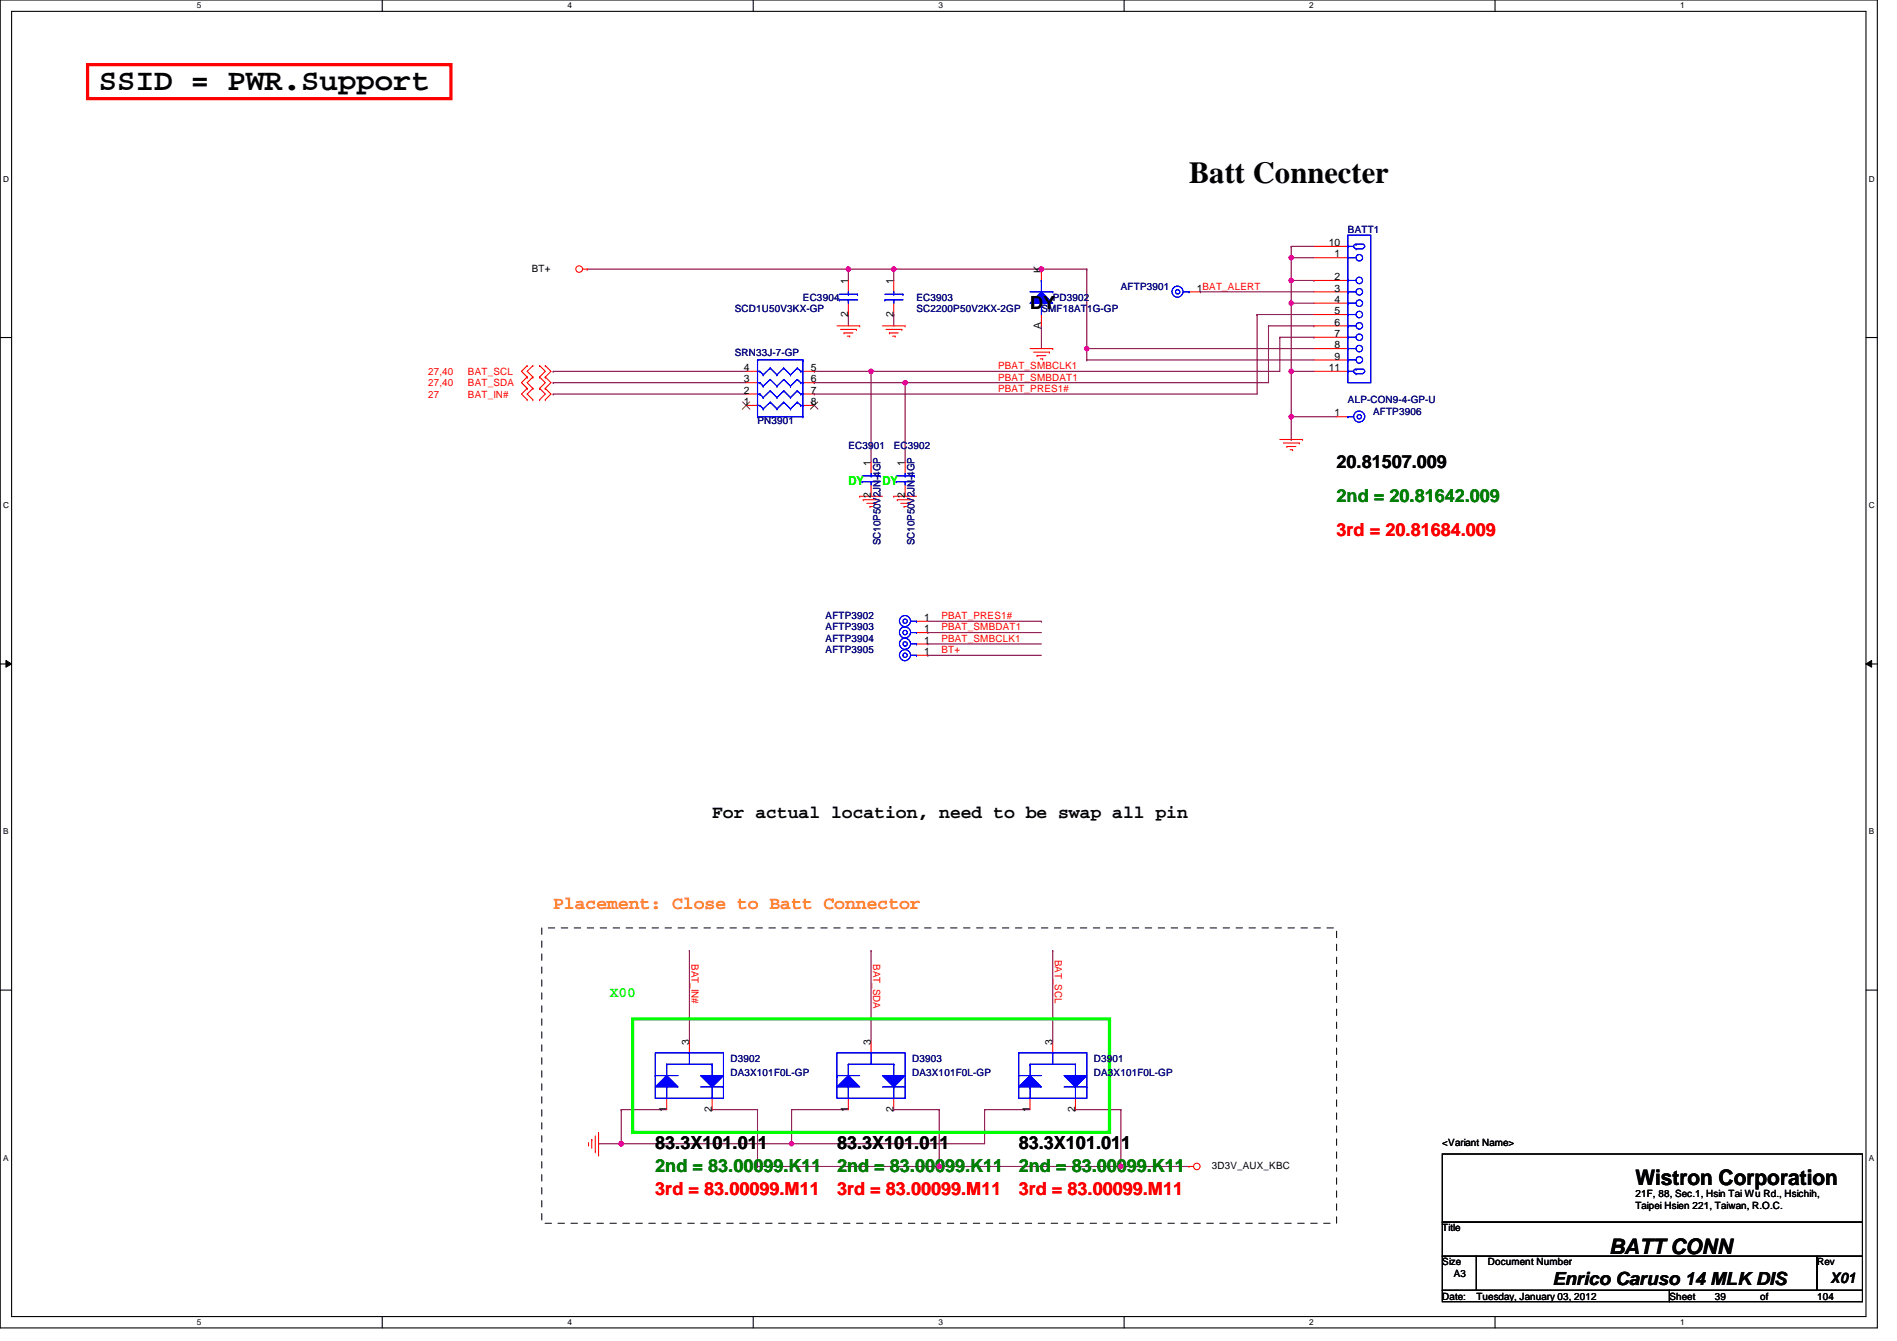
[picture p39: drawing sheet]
<svg xmlns="http://www.w3.org/2000/svg" width="297mm" height="210mm" viewBox="0 0 297 210" stroke-linecap="round" stroke-linejoin="round" font-family="sans-serif">
<defs><g id="words">
<g font-size="4.8">
<text x="15.5" y="14.1">SSID = PWR.Support</text>
<text x="186.2" y="28.7">Batt Connecter</text>
</g>
<g font-size="3.3">
<text x="256.1" y="185.5">Wistron Corporation</text>
<text x="252" y="196.3">BATT CONN</text>
</g>
<g font-size="2.8">
<text x="161.3" y="48.3">DY</text>
<text x="209.3" y="73.2">20.81507.009</text>
<text x="111.5" y="128.1">For actual location, need to be swap all pin</text>
<text x="102.6" y="179.9">83.3X101.011</text>
<text x="131.1" y="179.9">83.3X101.011</text>
<text x="159.5" y="179.9">83.3X101.011</text>
<text x="243.1" y="201.2">Enrico Caruso 14 MLK DIS</text>
</g>
<g font-size="2.8" fill="#008000">
<text x="209.3" y="78.5">2nd = 20.81642.009</text>
<text x="102.6" y="183.4">2nd = 83.00099.K11</text>
<text x="131.1" y="183.4">2nd = 83.00099.K11</text>
<text x="159.5" y="183.4">2nd = 83.00099.K11</text>
</g>
<g font-size="2.8" fill="#f00">
<text x="209.3" y="83.9">3rd = 20.81684.009</text>
<text x="102.6" y="187">3rd = 83.00099.M11</text>
<text x="131.1" y="187">3rd = 83.00099.M11</text>
<text x="159.5" y="187">3rd = 83.00099.M11</text>
</g>
<text font-size="2.8" fill="#ff8000" x="86.6" y="142.3">Placement: Close to Batt Connector</text>
<text font-size="2.3" fill="#0f0" x="95.5" y="156">X00</text>
<text font-size="2.3" x="286.6" y="200.9">X01</text>
<g font-size="1.9" fill="#0f0">
<text x="132.8" y="75.9">DY</text>
<text x="138.2" y="75.9">DY</text>
</g>
<g font-size="1.6">
<text x="208.1" y="38.5">10</text>
<text x="209" y="40.3">1</text>
<text x="83.3" y="42.5">BT+</text>
<text x="132.8" y="44.4" transform="rotate(-90 132.8 44.4)">1</text>
<text x="139.9" y="44.4" transform="rotate(-90 139.9 44.4)">1</text>
<text x="163" y="42.7" transform="rotate(-90 163 42.7)">K</text>
<text x="187.4" y="45.6">1BAT_ALERT</text>
<text x="209" y="43.9">2</text>
<text x="209" y="45.6">3</text>
<text x="209" y="47.4">4</text>
<text x="132.8" y="49.6" transform="rotate(-90 132.8 49.6)">2</text>
<text x="139.9" y="49.6" transform="rotate(-90 139.9 49.6)">2</text>
<text x="163" y="51.6" transform="rotate(-90 163 51.6)">A</text>
<text x="209" y="49.2">5</text>
<text x="209" y="51">6</text>
<text x="209" y="52.7">7</text>
<text x="116.5" y="59.9">3</text>
<text x="116.5" y="58.1">4</text>
<text x="127" y="58.1">5</text>
<text x="127" y="59.9">6</text>
<text x="208.1" y="58.1">11</text>
<text x="209" y="54.5">8</text>
<text x="209" y="56.3">9</text>
<text x="116.5" y="63.4">1</text>
<text x="116.5" y="61.6">2</text>
<text x="127" y="61.6">7</text>
<text x="127" y="63.4">8</text>
<text x="209" y="65.2">1</text>
<text x="136.4" y="72.9" transform="rotate(-90 136.4 72.9)">1</text>
<text x="141.7" y="72.9" transform="rotate(-90 141.7 72.9)">1</text>
<text x="136.4" y="78" transform="rotate(-90 136.4 78)">2</text>
<text x="141.7" y="78" transform="rotate(-90 141.7 78)">2</text>
<text x="144.7" y="97.2">1</text>
<text x="144.7" y="100.8">1</text>
<text x="144.7" y="99">1</text>
<text x="144.7" y="102.5">1</text>
<text x="107.9" y="163.6" transform="rotate(-90 107.9 163.6)">3</text>
<text x="136.4" y="163.6" transform="rotate(-90 136.4 163.6)">3</text>
<text x="164.8" y="163.6" transform="rotate(-90 164.8 163.6)">3</text>
<text x="104.3" y="174" transform="rotate(-90 104.3 174)">1</text>
<text x="111.5" y="174" transform="rotate(-90 111.5 174)">2</text>
<text x="132.8" y="174" transform="rotate(-90 132.8 174)">1</text>
<text x="139.9" y="174" transform="rotate(-90 139.9 174)">2</text>
<text x="161.2" y="174" transform="rotate(-90 161.2 174)">1</text>
<text x="168.4" y="174" transform="rotate(-90 168.4 174)">2</text>
<text x="225.8" y="179.4">&lt;Variant Name&gt;</text>
<text x="189.7" y="183">3D3V_AUX_KBC</text>
<text x="256.1" y="187.4">21F, 88, Sec.1, Hsin Tai Wu Rd., Hsichih,</text>
<text x="256.1" y="189.2">Taipei Hsien 221, Taiwan, R.O.C.</text>
<text x="225.8" y="192.7">Title</text>
<text x="225.8" y="198.1">Size</text>
<text x="225.8" y="203.4">Date:</text>
<text x="227.6" y="199.9">A3</text>
<text x="231.2" y="203.4">Tuesday, January 03, 2012</text>
<text x="233" y="198.1">Document Number</text>
<text x="261.4" y="203.4">Sheet</text>
<text x="268.5" y="203.4">39</text>
<text x="275.6" y="203.4">of</text>
<text x="284.5" y="198.1">Rev</text>
<text x="284.5" y="203.4">104</text>
</g>
<g font-size="1.6" fill="#000080">
<text x="211.1" y="36.4">BATT1</text>
<text x="125.7" y="47.1">EC3904</text>
<text x="143.5" y="47.1">EC3903</text>
<text x="164.8" y="47.1">PD3902</text>
<text x="175.5" y="45.3">AFTP3901</text>
<text x="115.1" y="48.9">SCD1U50V3KX-GP</text>
<text x="143.5" y="48.9">SC2200P50V2KX-2GP</text>
<text x="163.1" y="48.9">SMF18AT1G-GP</text>
<text x="115.1" y="55.7">SRN33J-7-GP</text>
<text x="211.1" y="63.1">ALP-CON9-4-GP-U</text>
<text x="215" y="64.9">AFTP3906</text>
<text x="118.6" y="66.3">PN3901</text>
<text x="132.8" y="70.2">EC3901</text>
<text x="140" y="70.2">EC3902</text>
<text x="137.9" y="85.3" transform="rotate(-90 137.9 85.3)">SC10P50V2JN-4GP</text>
<text x="143.2" y="85.3" transform="rotate(-90 143.2 85.3)">SC10P50V2JN-4GP</text>
<text x="129.3" y="96.9">AFTP3902</text>
<text x="129.3" y="100.5">AFTP3904</text>
<text x="129.3" y="98.7">AFTP3903</text>
<text x="129.3" y="102.2">AFTP3905</text>
<text x="114.4" y="166.2">D3902</text>
<text x="142.8" y="166.2">D3903</text>
<text x="171.3" y="166.2">D3901</text>
<text x="114.4" y="168.4">DA3X101F0L-GP</text>
<text x="142.8" y="168.4">DA3X101F0L-GP</text>
<text x="171.3" y="168.4">DA3X101F0L-GP</text>
</g>
<g font-size="1.6" fill="#f00">
<text x="67.1" y="58.7">27,40</text>
<text x="73.3" y="58.7">BAT_SCL</text>
<text x="156.3" y="59.6">PBAT_SMBDAT1</text>
<text x="156.3" y="57.8">PBAT_SMBCLK1</text>
<text x="67.1" y="60.5">27,40</text>
<text x="67.1" y="62.2">27</text>
<text x="73.3" y="60.5">BAT_SDA</text>
<text x="73.3" y="62.2">BAT_IN#</text>
<text x="156.3" y="61.3">PBAT_PRES1#</text>
<text x="147.4" y="96.9">PBAT_PRES1#</text>
<text x="147.4" y="100.5">PBAT_SMBCLK1</text>
<text x="147.4" y="98.7">PBAT_SMBDAT1</text>
<text x="147.4" y="102.2">BT+</text>
<text x="108.3" y="150.9" transform="rotate(90 108.3 150.9)">BAT_IN#</text>
<text x="136.7" y="150.9" transform="rotate(90 136.7 150.9)">BAT_SDA</text>
<text x="165.2" y="150.2" transform="rotate(90 165.2 150.2)">BAT_SCL</text>
</g>
<g font-size="1.3">
<text x="30.8" y="1.3">5</text>
<text x="88.9" y="1.3">4</text>
<text x="146.9" y="1.3">3</text>
<text x="205" y="1.3">2</text>
<text x="263.1" y="1.3">1</text>
<text x=".5" y="28.4">D</text>
<text x="292.6" y="28.4">D</text>
<text x=".5" y="79.5">C</text>
<text x="292.6" y="79.5">C</text>
<text x=".5" y="130.6">B</text>
<text x="292.6" y="130.6">B</text>
<text x=".5" y="181.7">A</text>
<text x="292.6" y="181.7">A</text>
<text x="30.8" y="207.4">5</text>
<text x="88.9" y="207.4">4</text>
<text x="146.9" y="207.4">3</text>
<text x="205" y="207.4">2</text>
<text x="263.1" y="207.4">1</text>
</g>
</g></defs>
<path d="M0 0h294v207.9h-294zM1.8 1.8h290.4v204.3h-290.4z" fill="none" stroke="#000" stroke-width=".17"/>
<g fill="#fff">
<path d="M30.8 .2h.7v1.4h-.7z"/>
<path d="M30.8 206.2h.7v1.4h-.7z"/>
</g>
<path d="M59.9 0v1.8M59.9 206.1v1.8" fill="none" stroke="#000" stroke-width=".17"/>
<g fill="#fff">
<path d="M88.9 .2h.6v1.4h-.6z"/>
<path d="M88.9 206.2h.6v1.4h-.6z"/>
</g>
<path d="M117.9 0v1.8M117.9 206.1v1.8" fill="none" stroke="#000" stroke-width=".17"/>
<g fill="#fff">
<path d="M146.9 .2h.7v1.4h-.7z"/>
<path d="M146.9 206.2h.7v1.4h-.7z"/>
</g>
<path d="M176 0v1.8M176 206.1v1.8" fill="none" stroke="#000" stroke-width=".17"/>
<g fill="#fff">
<path d="M205 .2h.7v1.4h-.7z"/>
<path d="M205 206.2h.7v1.4h-.7z"/>
</g>
<path d="M234.1 0v1.8M234.1 206.1v1.8" fill="none" stroke="#000" stroke-width=".17"/>
<g fill="#fff">
<path d="M263.1 .2h.7v1.4h-.7z"/>
<path d="M263.1 206.2h.7v1.4h-.7z"/>
<path d="M.5 27.3h.9v1.4h-.9z"/>
<path d="M292.6 27.3h.9v1.4h-.9z"/>
<path d="M.5 78.4h.9v1.4h-.9z"/>
<path d="M292.6 78.4h.9v1.4h-.9z"/>
</g>
<path d="M0 52.8h1.8M292.2 52.8h1.8" fill="none" stroke="#000" stroke-width=".17"/>
<g fill="#fff">
<path d="M.5 129.5h.8v1.4h-.8z"/>
<path d="M292.6 129.5h.9v1.4h-.9z"/>
</g>
<path d="M0 103.9h1.8M292.2 103.9h1.8" fill="none" stroke="#000" stroke-width=".17"/>
<path d="M.9 103.4l.9 .5-.9 .5zM292.2 103.9l.9-.5v1z" fill="#000"/>
<path d="M.9 103.4l.9 .5-.9 .5zM292.2 103.9l.9-.5v1z" fill="none" stroke="#000" stroke-width=".16"/>
<g fill="#fff">
<path d="M.5 180.5h.8v1.4h-.8z"/>
<path d="M292.6 180.5h.9v1.4h-.9z"/>
</g>
<path d="M0 155h1.8M292.2 155h1.8" fill="none" stroke="#000" stroke-width=".17"/>
<path d="M202.2 47.5h.1M202.2 58.1h.1M202.2 47.5h3.5M202.2 47.5v10.6M127.5 61.7h.1M127.5 61.7h69.3" fill="none" stroke="#800040" stroke-width=".17"/>
<circle cx="202.2" cy="58.1" r=".34" fill="#f0f"/>
<circle cx="202.2" cy="58.1" r=".34" fill="none" stroke="#f0f" stroke-width=".17"/>
<path d="M202.2 38.6h.1M202.2 38.6h3.5M200.4 52.8h5.3M202.2 58.1h.1M202.2 58.1h3.5M202.2 58.1v7.1M205.7 52.8h.1M202.2 65.2h.1" fill="none" stroke="#800040" stroke-width=".17"/>
<circle cx="202.2" cy="65.2" r=".34" fill="#f0f"/>
<circle cx="202.2" cy="65.2" r=".34" fill="none" stroke="#f0f" stroke-width=".17"/>
<path d="M202.2 38.6v1.7M196.8 49.2h.1M196.8 49.2v12.5M202.2 40.3h.1M145.3 97.2h17.8M163.1 97.2h.1" fill="none" stroke="#800040" stroke-width=".17"/>
<circle cx="202.2" cy="40.3" r=".34" fill="#f0f"/>
<circle cx="202.2" cy="40.3" r=".34" fill="none" stroke="#f0f" stroke-width=".17"/>
<g fill="none" stroke="#800040" stroke-width=".17">
<path d="M196.8 49.2h.1M196.8 49.2h8.9M198.6 51h.1M198.6 51v8.9M202.2 65.2h.1M202.2 68.8h.1M202.2 65.2h7.1M202.2 65.2v3.6M107.9 148.8h.1M107.9 148.8v14.2M136.4 148.8h.1M136.4 148.8v14.2"/>
<path d="M164.8 148.8h.1M164.8 148.8v14.2M97.3 173.7h.1M97.3 179h.1M97.3 173.7v5.3M118.6 173.7h.1M118.6 173.7v8.9M123.9 173.7h.1M123.9 173.7v5.3h-26.6M140 173.7h.1M140 173.7h7.1M147.1 173.7h.1"/>
<path d="M147.1 173.7v8.9h-28.5M118.6 182.6h.1M175.5 182.6h.1M175.5 182.6h10.7"/>
</g>
<circle cx="97.3" cy="179" r=".34" fill="#f0f"/>
<circle cx="97.3" cy="179" r=".34" fill="none" stroke="#f0f" stroke-width=".17"/>
<path d="M147.1 182.6h.1M147.1 182.6h28.4" fill="none" stroke="#800040" stroke-width=".17"/>
<circle cx="175.5" cy="182.6" r=".34" fill="#f0f"/>
<circle cx="175.5" cy="182.6" r=".34" fill="none" stroke="#f0f" stroke-width=".17"/>
<circle cx="147.1" cy="182.6" r=".34" fill="#f0f"/>
<circle cx="147.1" cy="182.6" r=".34" fill="none" stroke="#f0f" stroke-width=".17"/>
<path d="M93.7 179h.1M93.7 179h3.6M175.5 173.7h.1M175.5 173.7v8.9" fill="none" stroke="#800040" stroke-width=".17"/>
<circle cx="97.3" cy="179" r=".34" fill="#f0f"/>
<circle cx="97.3" cy="179" r=".34" fill="none" stroke="#f0f" stroke-width=".17"/>
<path d="M111.5 173.7h.1M111.5 173.7h7.1M123.9 173.7h.1M123.9 179h.1M123.9 173.7h8.9M154.2 173.7h.1M154.2 173.7h7.1M154.2 173.7v5.3h-30.3" fill="none" stroke="#800040" stroke-width=".17"/>
<circle cx="123.9" cy="179" r=".34" fill="#f0f"/>
<circle cx="123.9" cy="179" r=".34" fill="none" stroke="#f0f" stroke-width=".17"/>
<path d="M202.2 40.3h.1M202.2 43.9h.1M202.2 40.3h3.5M202.2 40.3v3.6M97.3 173.7h.1M97.3 173.7h7.1M168.4 173.7h.1M168.4 173.7h7.1" fill="none" stroke="#800040" stroke-width=".17"/>
<circle cx="202.2" cy="43.9" r=".34" fill="#f0f"/>
<circle cx="202.2" cy="43.9" r=".34" fill="none" stroke="#f0f" stroke-width=".17"/>
<path d="M127.5 58.1h.1M127.5 59.9h.1M127.5 58.1h8.9M127.5 59.9h14.2M132.8 49.2h.1M132.8 49.2v1.8M170.2 56.3h.1M170.2 54.6h.1M170.2 56.3h35.5M170.2 54.6v1.7M198.6 51h7.1M205.7 51h.1" fill="none" stroke="#800040" stroke-width=".17"/>
<circle cx="170.2" cy="54.6" r=".34" fill="#f0f"/>
<circle cx="170.2" cy="54.6" r=".34" fill="none" stroke="#f0f" stroke-width=".17"/>
<path d="M91.9 42.1h.1M91.9 42.1h40.9M140 49.2h.1M140 49.2v1.8M141.7 59.9h.1M141.7 59.9h56.9" fill="none" stroke="#800040" stroke-width=".17"/>
<circle cx="141.7" cy="59.9" r=".34" fill="#f0f"/>
<circle cx="141.7" cy="59.9" r=".34" fill="none" stroke="#f0f" stroke-width=".17"/>
<path d="M163.1 42.1h.1M163.1 42.1h7.1M170.2 54.6h.1M170.2 42.1h.1M170.2 54.6h35.5M170.2 42.1v12.5" fill="none" stroke="#800040" stroke-width=".17"/>
<circle cx="163.1" cy="42.1" r=".34" fill="#f0f"/>
<circle cx="163.1" cy="42.1" r=".34" fill="none" stroke="#f0f" stroke-width=".17"/>
<path d="M136.4 58.1h.1M136.4 58.1h64" fill="none" stroke="#800040" stroke-width=".17"/>
<circle cx="136.4" cy="58.1" r=".34" fill="#f0f"/>
<circle cx="136.4" cy="58.1" r=".34" fill="none" stroke="#f0f" stroke-width=".17"/>
<path d="M140 42.1h.1M140 42.1h23.1M163.1 51h.1M163.1 51v3.6M188 45.7h.1M188 45.7h17.7M145.3 99h.1M145.3 99h17.8M145.3 102.6h.1M145.3 100.8h.1M145.3 102.6h17.8M145.3 100.8h17.8" fill="none" stroke="#800040" stroke-width=".17"/>
<circle cx="139.9" cy="42.1" r=".34" fill="#f0f"/>
<circle cx="139.9" cy="42.1" r=".34" fill="none" stroke="#f0f" stroke-width=".17"/>
<path d="M132.8 42.1h.1M132.8 42.1h7.2" fill="none" stroke="#800040" stroke-width=".17"/>
<circle cx="132.8" cy="42.1" r=".34" fill="#f0f"/>
<circle cx="132.8" cy="42.1" r=".34" fill="none" stroke="#f0f" stroke-width=".17"/>
<g fill="none" stroke="#800040" stroke-width=".17">
<path d="M86.6 58.1h.1M86.6 59.9h.1M86.6 58.1h30.2M86.6 59.9h30.2M132.8 42.1h.1M132.8 42.1v1.8M136.4 58.1h.1M136.4 58.1v14.2M140 42.1h.1M140 42.1v1.8M141.7 59.9h.1M141.7 59.9v12.4"/>
<path d="M202.2 47.5h.1M205.7 43.9h.1M205.7 43.9h-3.5v3.6M86.6 61.7h.1M86.6 61.7h30.2"/>
</g>
<circle cx="202.2" cy="47.5" r=".34" fill="#f0f"/>
<circle cx="202.2" cy="47.5" r=".34" fill="none" stroke="#f0f" stroke-width=".17"/>
<path d="M200.4 52.8h.1M200.4 52.8v5.3" fill="none" stroke="#800040" stroke-width=".17"/>
<g fill="none" stroke="#f00" stroke-width=".17">
<path d="M205.7 38.6h5.4M82.5 59h.1M82.5 57.2h.1M82.5 59l-.8 .9 .8 .9M82.5 57.2l-.8 .9 .8 .9M83.4 59h.1M83.4 57.2h.1M83.4 59l-.9 .9 .9 .9M83.4 57.2l-.9 .9 .9 .9M84.5 59h.1M84.5 57.2h.1M84.5 59l.9 .9-.9 .9"/>
<path d="M84.5 57.2l.9 .9-.9 .9M85.4 59h.1M85.4 57.2h.1M85.4 59l.9 .9-.9 .9M85.4 57.2l.9 .9-.9 .9M91.3 42.1h.6M91.9 42.1h.1M131.1 51h3.5M131.6 51.6h2.5M132.2 52.1h.1M132.2 52.1h1.4M132.7 52.6h.4"/>
<path d="M133.1 52.6h.1M134.1 51.6h.1M134.6 51h.1M138.2 51h3.5M138.7 51.6h2.5M139.3 52.1h.1M139.3 52.1h1.4M139.8 52.6h.4M140.2 52.6h.1M141.2 51.6h.1M141.7 51h.1M161.3 54.6h3.5"/>
<path d="M161.8 55.1h2.5M162.4 55.7h.1M162.4 55.7h1.4M162.9 56.2h.4M163.1 42.1v1.8M163.1 49.2v1.8M163.3 56.2h.1M164.3 55.1h.1M164.8 54.6h.1M205.7 54.6h5.4M205.7 51h5.4M205.7 40.3h5.4"/>
<path d="M205.7 43.9h5.4M205.7 45.7h5.4M205.7 47.5h5.4M205.7 49.2h5.4M205.7 52.8h5.4M205.7 56.3h5.4M205.7 58.1h5.4M82.5 60.8h.1M82.5 62.6h.1M82.5 60.8l-.8 .9 .8 .9M83.4 60.8h.1M83.4 62.6h.1"/>
<path d="M83.4 60.8l-.9 .9 .9 .9M84.5 60.8h.1M84.5 62.6h.1M84.5 60.8l.9 .9-.9 .9M85.4 60.8h.1M85.4 62.6h.1M85.4 60.8l.9 .9-.9 .9M134.6 77.7h.1M134.6 77.7h3.6M135.2 78.2h.1M135.2 78.2h2.5M135.7 78.8h1.4"/>
<path d="M136.2 79.3h.1M136.2 79.3h.4M137.1 78.8h.1M140 77.7h.1M140 77.7h3.5M140.5 78.2h.1M140.5 78.2h2.5M141.1 78.8h1.3M141.6 79.3h.1M141.6 79.3h.3M142.4 78.8h.1M200.4 68.8h3.6"/>
<path d="M201 69.3h2.5M201.5 69.9h.1M201.5 69.9h1.4M202 70.4h.4M202.4 70.4h.1M203.5 69.3h.1M204 68.8h.1M92.2 179.2h.1M92.2 178.9v.3M92.7 178.4h.1M92.7 178.4v1.3M93.2 177.8v2.5"/>
<path d="M93.7 177.2v3.6M93.2 180.3h.1M93.7 180.8h.1M186.2 182.6h.1M186.2 182.6h.7"/>
<circle cx="90.7" cy="42.1" r=".52"/>
<circle cx="187.4" cy="182.6" r=".51"/>
</g>
<path d="M225.8 180.6h65.8v10.7h-65.8zM225.8 191.3h65.8v5.3h-65.8zM225.8 196.6h5.4v5.4h-5.4zM231.2 196.6h53.3v5.4h-53.3zM284.5 196.6h7.1v5.4h-7.1zM225.8 202h35.6v1.8h-35.6zM261.4 202h30.2v1.8h-30.2z" fill="none" stroke="#000" stroke-width=".17"/>
<path d="M13.7 10.1h56.9v5.4h-56.9z" fill="none" stroke="#f00" stroke-width=".51"/>
<path d="M99.1 159.5h74.6v17.7h-74.6z" fill="none" stroke="#0f0" stroke-width=".51"/>
<path d="M84.8 145.2h124.5v46.3h-124.5z" fill="none" stroke="#000" stroke-width=".16" stroke-dasharray="1 1 1 1 1 1 1 1"/>
<g fill="none" stroke="#00f" stroke-width=".17">
<path d="M211.1 36.8h3.5v23.1h-3.5zM211.1 38.6h.1M211.1 38.6h.9M212.3 38.2h1.1a.34 .34 0 0 1 .3 .4 .34 .34 0 0 1-.3 .3M212.3 38.9h.1M212.3 38.2a.32 .32 0 0 0-.3 .3 .32 .32 0 0 0 .3 .4M212.3 38.2h.1M212.3 38.9h1.1M211.1 40.3h.1M211.1 43.9h.1M211.1 45.7h.1M211.1 47.5h.1"/>
<path d="M211.1 49.2h.1M211.1 51h.1M211.1 52.8h.1M211.1 54.6h.1M211.1 56.3h.1M211.1 58.1h.1M211.1 40.3h1.2M211.1 43.9h1.2M211.1 45.7h1.2M211.1 47.5h1.2M211.1 49.2h1.2M211.1 51h1.2"/>
<path d="M211.1 52.8h1.2M211.1 54.6h1.2M211.1 56.3h1.2M211.1 58.1h.9M212.3 57.8h.1M212.3 58.5h.1M212.3 57.8a.32 .32 0 0 0-.3 .3 .32 .32 0 0 0 .3 .3M212.3 57.8h1.1a.34 .34 0 0 1 .3 .3 .34 .34 0 0 1-.3 .4M212.3 58.5h1.1"/>
<circle cx="212.8" cy="54.6" r=".51"/>
<circle cx="212.8" cy="40.3" r=".51"/>
<circle cx="212.8" cy="45.7" r=".51"/>
<circle cx="212.8" cy="51" r=".51"/>
<circle cx="212.8" cy="52.8" r=".51"/>
<circle cx="212.8" cy="49.2" r=".51"/>
<circle cx="212.8" cy="56.3" r=".51"/>
<circle cx="212.8" cy="43.9" r=".51"/>
<circle cx="212.8" cy="47.5" r=".51"/>
</g>
<path d="M163.1 45.7l1.7 1.8h-3.5z" fill="#00f"/>
<path d="M161.3 45.7h3.5M163.1 45.7l1.7 1.8h-3.5zM163.1 47.5h.1M163.1 43.9h.1M163.1 43.9v1.8M163.1 47.5v1.7M164.8 45.7h.1" fill="none" stroke="#00f" stroke-width=".17"/>
<path d="M163.1 45.7l1.7 1.8h-3.5z" fill="#00f"/>
<g fill="none" stroke="#00f" stroke-width=".17">
<path d="M131.4 46.9h.1M131.4 46.1h2.9M131.4 46.9h2.9M132.8 46.1h.1M132.8 46.9h.1M132.8 45.7v.4M132.8 46.9v.6M134.3 46.1h.1M161.3 45.7h3.5M163.1 45.7l1.7 1.8h-3.5zM163.1 47.5h.1M163.1 43.9h.1"/>
<path d="M163.1 43.9v1.8M163.1 47.5v1.7M164.8 45.7h.1"/>
</g>
<path d="M132.8 43.9v1.8M132.8 47.5v1.7M104.4 171.9v1.8M107.9 163v1.8M111.5 171.9v1.8" fill="none" stroke="#f00" stroke-width=".17"/>
<path d="M109.7 168.4h3.6l-1.8 1.7z" fill="#00f"/>
<path d="M102.6 168.4h.1M102.6 168.4h3.6M104.4 170.1h.1M104.4 166.6h.1M104.4 166.6v1.8M104.4 170.1v1.8M104.4 166.6h7.1M107.9 164.8h.1M107.9 164.8v1.8M109.7 168.4h3.6l-1.8 1.7zM111.5 166.6h.1" fill="none" stroke="#00f" stroke-width=".17"/>
<path d="M104.4 168.4l1.8 1.7h-3.6z" fill="#00f"/>
<path d="M102.6 164.8h10.7v7.1h-10.7zM104.4 168.4l1.8 1.7h-3.6zM109.7 170.1h3.6M111.5 170.1h.1M111.5 166.6h.1M111.5 166.6v1.8M111.5 170.1v1.8M113.3 170.1h.1" fill="none" stroke="#00f" stroke-width=".17"/>
<path d="M109.7 168.4h3.6l-1.8 1.7z" fill="#00f"/>
<path d="M102.6 168.4h.1M102.6 168.4h3.6M104.4 170.1h.1M104.4 166.6h.1M104.4 166.6v1.8M104.4 170.1v1.8M104.4 166.6h7.1M107.9 164.8h.1M107.9 164.8v1.8M109.7 168.4h3.6l-1.8 1.7zM111.5 166.6h.1" fill="none" stroke="#00f" stroke-width=".17"/>
<path d="M104.4 168.4l1.8 1.7h-3.6z" fill="#00f"/>
<g fill="none" stroke="#00f" stroke-width=".17">
<path d="M185.3 45.7h.9M186.2 45.7h.1M211.1 65.2h.1M211.1 65.2h.9M142.6 97.2h.9M143.5 97.2h.1M142.6 102.6h.9M142.6 100.8h.9M143.5 102.6h.1M143.5 100.8h.1M102.6 164.8h10.7v7.1h-10.7zM104.4 168.4l1.8 1.7h-3.6z"/>
<path d="M109.7 170.1h3.6M111.5 170.1h.1M111.5 166.6h.1M111.5 166.6v1.8M111.5 170.1v1.8M113.3 170.1h.1"/>
<circle cx="184.4" cy="45.6" r=".87"/>
<circle cx="184.4" cy="45.7" r=".34"/>
<circle cx="212.8" cy="65.2" r=".87"/>
<circle cx="212.8" cy="65.2" r=".34"/>
<circle cx="141.7" cy="97.2" r=".87"/>
<circle cx="141.7" cy="97.2" r=".34"/>
<circle cx="141.7" cy="102.5" r=".87"/>
<circle cx="141.7" cy="100.8" r=".87"/>
<circle cx="141.7" cy="100.8" r=".34"/>
<circle cx="141.7" cy="102.6" r=".34"/>
</g>
<path d="M186.2 45.7h1.8M209.3 65.2h1.8M143.5 97.2h1.8M143.5 102.6h1.8M143.5 100.8h1.8M161.3 171.9v1.8M164.8 163v1.8M168.4 171.9v1.8" fill="none" stroke="#f00" stroke-width=".17"/>
<path d="M166.6 168.4h3.6l-1.8 1.7z" fill="#00f"/>
<path d="M159.5 168.4h.1M159.5 168.4h3.6M161.3 170.1h.1M161.3 166.6h.1M161.3 166.6v1.8M161.3 170.1v1.8M161.3 166.6h7.1M164.8 164.8h.1M164.8 164.8v1.8M166.6 168.4h3.6l-1.8 1.7zM168.4 166.6h.1" fill="none" stroke="#00f" stroke-width=".17"/>
<path d="M161.3 168.4l1.8 1.7h-3.6z" fill="#00f"/>
<path d="M159.5 164.8h10.7v7.1h-10.7zM161.3 168.4l1.8 1.7h-3.6zM166.6 170.1h3.6M168.4 170.1h.1M168.4 166.6h.1M168.4 166.6v1.8M168.4 170.1v1.8M170.2 170.1h.1" fill="none" stroke="#00f" stroke-width=".17"/>
<path d="M166.6 168.4h3.6l-1.8 1.7z" fill="#00f"/>
<path d="M159.5 168.4h.1M159.5 168.4h3.6M161.3 170.1h.1M161.3 166.6h.1M161.3 166.6v1.8M161.3 170.1v1.8M161.3 166.6h7.1M164.8 164.8h.1M164.8 164.8v1.8M166.6 168.4h3.6l-1.8 1.7zM168.4 166.6h.1" fill="none" stroke="#00f" stroke-width=".17"/>
<path d="M161.3 168.4l1.8 1.7h-3.6z" fill="#00f"/>
<g fill="none" stroke="#00f" stroke-width=".17">
<path d="M118.6 58.1h.1M118.6 56.3h.1M118.6 59.9h.4M118.6 58.1h.4M118.6 56.3h7.1M118.6 56.3v8.9M119 59.9h.1M119 58.1h.1M119 59.9l.5 .6M119 58.1l.5 .6M119.5 58.7h.1M120.6 59.4h.1"/>
<path d="M120.6 57.6h.1M120.6 59.4l-1.1 1.1M120.6 59.4l1.1 1.1M120.6 57.6l1.1 1.1M120.6 57.6l-1.1 1.1M121.7 58.7h.1M122.7 59.4h.1M122.7 57.6h.1M122.7 59.4l-1 1.1M122.7 59.4l1.1 1.1M122.7 57.6l1.1 1.1M122.7 57.6l-1 1.1"/>
<path d="M123.8 58.7h.1M124.8 59.4h.1M124.8 57.6h.1M124.8 59.4l-1 1.1M124.8 59.4l.6 .5M124.8 57.6l.6 .5M124.8 57.6l-1 1.1M125.4 59.9h.1M125.4 58.1h.1M125.4 59.9h.3M125.4 58.1h.3M125.7 59.9h.1"/>
<path d="M125.7 56.3h.1M125.7 56.3v8.9M118.6 61.7h.1M118.6 65.2h.1M118.6 63.5h.4M118.6 61.7h.4M118.6 65.2h7.1M119 63.5h.1M119 61.7h.1M119 63.5l.5 .5M119 61.7l.5 .5M119.5 64h.1"/>
<path d="M119.5 62.2h.1M119.5 60.5h.1M120.6 62.9h.1M120.6 61.2h.1M120.6 62.9l-1.1 1.1M120.6 62.9l1.1 1.1M120.6 61.2l1.1 1M120.6 61.2l-1.1 1M121.7 64h.1M121.7 62.2h.1M121.7 60.5h.1M122.7 62.9h.1"/>
<path d="M122.7 61.2h.1M122.7 62.9l-1 1.1M122.7 62.9l1.1 1.1M122.7 61.2l1.1 1M122.7 61.2l-1 1M123.8 64h.1M123.8 62.2h.1M123.8 60.5h.1M124.8 62.9h.1M124.8 61.2h.1M124.8 62.9l-1 1.1M124.8 62.9l.6 .6"/>
<path d="M124.8 61.2l.6 .5M124.8 61.2l-1 1M125.4 63.5h.1M125.4 61.7h.1M125.4 63.5h.3M125.4 61.7h.3M125.7 63.5h.1M125.7 65.2h.1M159.5 164.8h10.7v7.1h-10.7zM161.3 168.4l1.8 1.7h-3.6zM166.6 170.1h3.6M168.4 170.1h.1"/>
<path d="M168.4 166.6h.1M168.4 166.6v1.8M168.4 170.1v1.8M170.2 170.1h.1"/>
</g>
<path d="M116.8 59.9h1.8M116.8 58.1h1.8M125.7 59.9h1.8M125.7 58.1h1.8M116.8 63.5h1.8M116.8 61.7h1.8M125.7 63.5h1.8M125.7 61.7h1.8M132.8 171.9v1.8M136.4 163v1.8M140 171.9v1.8" fill="none" stroke="#f00" stroke-width=".17"/>
<path d="M116.3 62.9l1.1 1.2M117.4 62.9l-1.2 1.2M127 62.9l1.1 1.2M128.1 62.9l-1.2 1.2" fill="none" stroke="#804000" stroke-width=".16"/>
<path d="M138.2 168.4h3.5l-1.7 1.7z" fill="#00f"/>
<path d="M131.1 168.4h.1M131.1 168.4h3.5M132.8 170.1h.1M132.8 166.6h.1M132.8 166.6v1.8M132.8 170.1v1.8M132.8 166.6h7.2M136.4 164.8h.1M136.4 164.8v1.8M138.2 168.4h3.5l-1.7 1.7zM140 166.6h.1" fill="none" stroke="#00f" stroke-width=".17"/>
<path d="M132.8 168.4l1.8 1.7h-3.5z" fill="#00f"/>
<path d="M131.1 164.8h10.6v7.1h-10.6zM132.8 168.4l1.8 1.7h-3.5zM138.2 170.1h3.5M140 170.1h.1M140 166.6h.1M140 166.6v1.8M140 170.1v1.8M141.7 170.1h.1" fill="none" stroke="#00f" stroke-width=".17"/>
<path d="M138.2 168.4h3.5l-1.7 1.7z" fill="#00f"/>
<path d="M131.1 168.4h.1M131.1 168.4h3.5M132.8 170.1h.1M132.8 166.6h.1M132.8 166.6v1.8M132.8 170.1v1.8M132.8 166.6h7.2M136.4 164.8h.1M136.4 164.8v1.8M138.2 168.4h3.5l-1.7 1.7zM140 166.6h.1" fill="none" stroke="#00f" stroke-width=".17"/>
<path d="M132.8 168.4l1.8 1.7h-3.5z" fill="#00f"/>
<g fill="none" stroke="#00f" stroke-width=".17">
<path d="M138.6 46.9h.1M138.6 46.1h2.8M138.6 46.9h2.8M140 46.1h.1M140 46.9h.1M140 45.7v.4M140 46.9v.6M141.4 46.1h.1M135 75.4h.1M135 74.5h2.8M135 75.4h2.8M136.4 74.5h.1"/>
<path d="M136.4 75.4h.1M136.4 74.1v.4M136.4 75.4v.5M137.8 74.5h.1M140.3 75.4h.1M140.3 74.5h2.9M140.3 75.4h2.9M141.7 74.5h.1M141.7 75.4h.1M141.7 74.1v.4M141.7 75.4v.5M143.2 74.5h.1"/>
<path d="M142.6 99h.9M143.5 99h.1M131.1 164.8h10.6v7.1h-10.6zM132.8 168.4l1.8 1.7h-3.5zM138.2 170.1h3.5M140 170.1h.1M140 166.6h.1M140 166.6v1.8M140 170.1v1.8M141.7 170.1h.1"/>
<circle cx="141.7" cy="99" r=".87"/>
<circle cx="141.7" cy="99" r=".34"/>
</g>
<path d="M140 43.9v1.8M140 47.5v1.7M136.4 72.3v1.8M136.4 75.9v1.8M141.7 72.3v1.8M141.7 75.9v1.8M143.5 99h1.8" fill="none" stroke="#f00" stroke-width=".17"/>
<circle cx="202.2" cy="58.1" r=".34" fill="#f0f"/>
<circle cx="202.2" cy="58.1" r=".34" fill="none" stroke="#f0f" stroke-width=".17"/>
<circle cx="202.2" cy="65.2" r=".34" fill="#f0f"/>
<circle cx="202.2" cy="65.2" r=".34" fill="none" stroke="#f0f" stroke-width=".17"/>
<circle cx="202.2" cy="40.3" r=".34" fill="#f0f"/>
<circle cx="202.2" cy="40.3" r=".34" fill="none" stroke="#f0f" stroke-width=".17"/>
<circle cx="97.3" cy="179" r=".34" fill="#f0f"/>
<circle cx="97.3" cy="179" r=".34" fill="none" stroke="#f0f" stroke-width=".17"/>
<circle cx="175.5" cy="182.6" r=".34" fill="#f0f"/>
<circle cx="175.5" cy="182.6" r=".34" fill="none" stroke="#f0f" stroke-width=".17"/>
<circle cx="147.1" cy="182.6" r=".34" fill="#f0f"/>
<circle cx="147.1" cy="182.6" r=".34" fill="none" stroke="#f0f" stroke-width=".17"/>
<circle cx="97.3" cy="179" r=".34" fill="#f0f"/>
<circle cx="97.3" cy="179" r=".34" fill="none" stroke="#f0f" stroke-width=".17"/>
<circle cx="123.9" cy="179" r=".34" fill="#f0f"/>
<circle cx="123.9" cy="179" r=".34" fill="none" stroke="#f0f" stroke-width=".17"/>
<circle cx="202.2" cy="43.9" r=".34" fill="#f0f"/>
<circle cx="202.2" cy="43.9" r=".34" fill="none" stroke="#f0f" stroke-width=".17"/>
<circle cx="170.2" cy="54.6" r=".34" fill="#f0f"/>
<circle cx="170.2" cy="54.6" r=".34" fill="none" stroke="#f0f" stroke-width=".17"/>
<circle cx="141.7" cy="59.9" r=".34" fill="#f0f"/>
<circle cx="141.7" cy="59.9" r=".34" fill="none" stroke="#f0f" stroke-width=".17"/>
<circle cx="163.1" cy="42.1" r=".34" fill="#f0f"/>
<circle cx="163.1" cy="42.1" r=".34" fill="none" stroke="#f0f" stroke-width=".17"/>
<circle cx="136.4" cy="58.1" r=".34" fill="#f0f"/>
<circle cx="136.4" cy="58.1" r=".34" fill="none" stroke="#f0f" stroke-width=".17"/>
<circle cx="139.9" cy="42.1" r=".34" fill="#f0f"/>
<circle cx="139.9" cy="42.1" r=".34" fill="none" stroke="#f0f" stroke-width=".17"/>
<circle cx="132.8" cy="42.1" r=".34" fill="#f0f"/>
<circle cx="132.8" cy="42.1" r=".34" fill="none" stroke="#f0f" stroke-width=".17"/>
<circle cx="202.2" cy="47.5" r=".34" fill="#f0f"/>
<circle cx="202.2" cy="47.5" r=".34" fill="none" stroke="#f0f" stroke-width=".17"/>
<use href="#words"/>
</svg>
